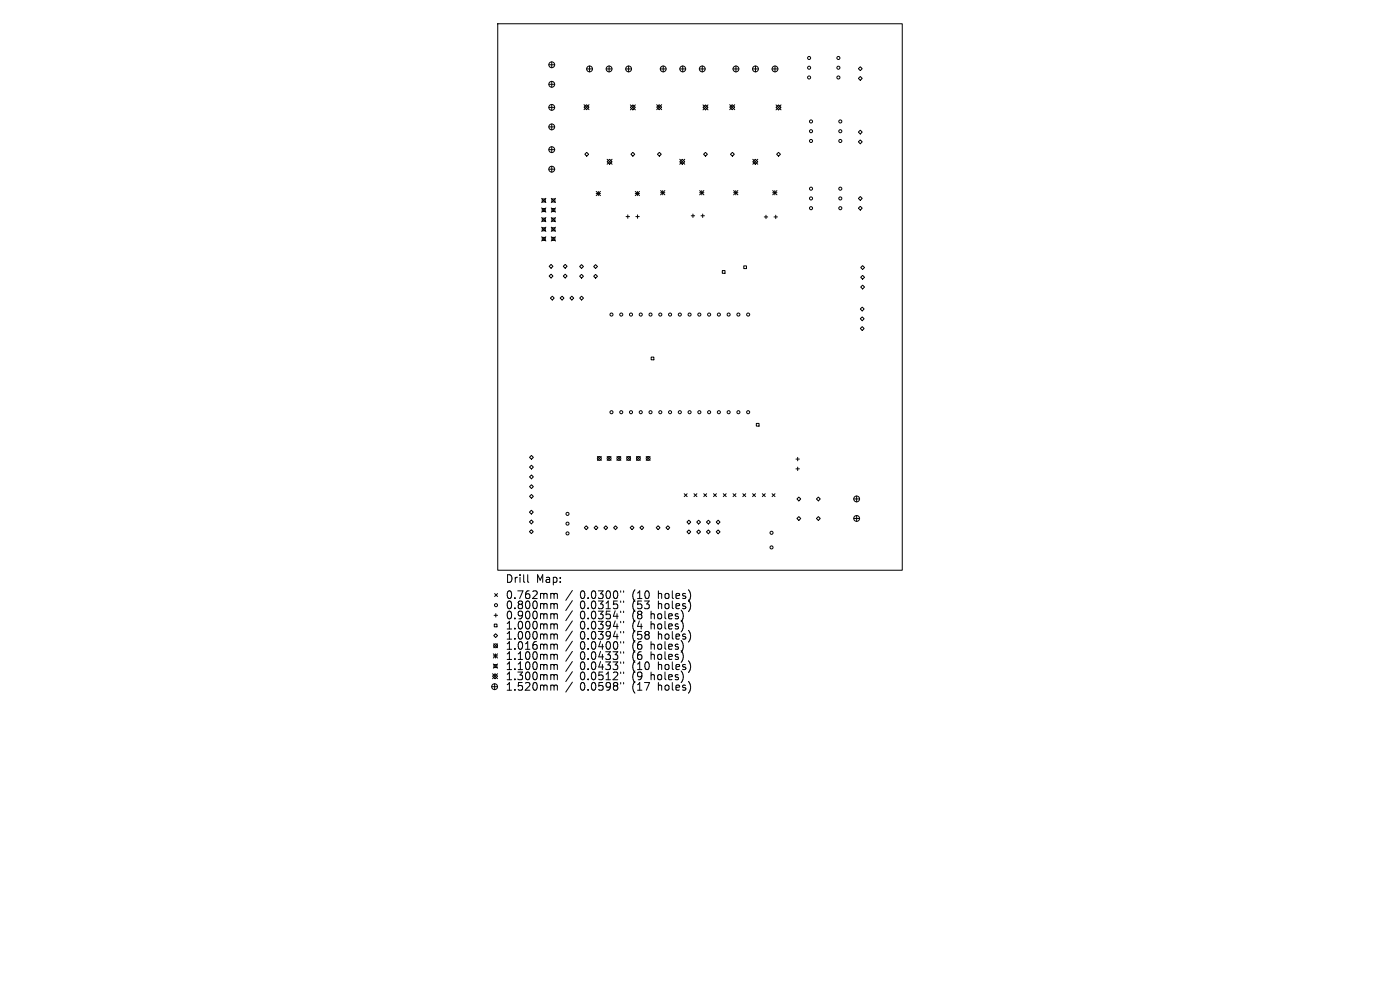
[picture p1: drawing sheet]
<svg xmlns="http://www.w3.org/2000/svg" width="297mm" height="210mm" viewBox="0 0 297 210" stroke-linecap="round" stroke-linejoin="round" font-family="sans-serif">
<defs><g id="words">
<g font-size="2.3">
<text x="107.2" y="123.9">Drill</text>
<text x="113.7" y="123.9">Map:</text>
<text x="107.2" y="127.3">0.762mm</text>
<text x="107.2" y="129.4">0.800mm</text>
<text x="107.2" y="131.6">0.900mm</text>
<text x="123" y="127.3">0.0300&quot;</text>
<text x="123" y="129.4">0.0315&quot;</text>
<text x="123" y="131.6">0.0354&quot;</text>
<text x="134.2" y="127.3">(10</text>
<text x="134.2" y="129.4">(53</text>
<text x="134.2" y="131.6">(8</text>
<text x="138.3" y="131.6">holes)</text>
<text x="139.8" y="127.3">holes)</text>
<text x="139.8" y="129.4">holes)</text>
<text x="107.2" y="133.7">1.000mm</text>
<text x="107.2" y="135.9">1.000mm</text>
<text x="123" y="133.7">0.0394&quot;</text>
<text x="123" y="135.9">0.0394&quot;</text>
<text x="134.2" y="133.7">(4</text>
<text x="134.2" y="135.9">(58</text>
<text x="138.3" y="133.7">holes)</text>
<text x="139.8" y="135.9">holes)</text>
<text x="107.2" y="138">1.016mm</text>
<text x="107.2" y="140.2">1.100mm</text>
<text x="107.2" y="142.4">1.100mm</text>
<text x="123" y="138">0.0400&quot;</text>
<text x="123" y="140.2">0.0433&quot;</text>
<text x="123" y="142.4">0.0433&quot;</text>
<text x="134.2" y="138">(6</text>
<text x="134.2" y="140.2">(6</text>
<text x="134.2" y="142.4">(10</text>
<text x="138.3" y="138">holes)</text>
<text x="138.3" y="140.2">holes)</text>
<text x="139.8" y="142.4">holes)</text>
<text x="107.2" y="144.5">1.300mm</text>
<text x="107.2" y="146.7">1.520mm</text>
<text x="123" y="144.5">0.0512&quot;</text>
<text x="123" y="146.7">0.0598&quot;</text>
<text x="134.2" y="144.5">(9</text>
<text x="134.2" y="146.7">(17</text>
<text x="138.3" y="144.5">holes)</text>
<text x="139.8" y="146.7">holes)</text>
</g>
</g></defs>
<g fill="none" stroke="#000" stroke-width=".21">
<path d="M105.6 5h85.8v116h-85.8zM116.4 13.7h1.3M116.4 17.9h1.3M117 13.1v1.3M117 17.3v1.2M124.5 14.6h1.2M125.1 14v1.2M128.6 14.6h1.2M129.2 14v1.2M132.7 14.6h1.3M133.4 14v1.2M140.1 14.6h1.2"/>
<path d="M140.7 14v1.2M144.2 14.6h1.3M144.8 14v1.2M148.4 14.6h1.2M149 14v1.2M155.5 14.6h1.2M156.1 14v1.2M159.6 14.6h1.3M160.3 14v1.2M163.8 14.6h1.2M164.4 14v1.2M182.1 16.6l.4-.4 .4 .4-.4 .4z"/>
<path d="M182.5 14.2l.4 .4-.4 .4-.4-.4zM116.4 22.8h1.3M116.4 26.9h1.3M116.4 31.7h1.3M116.4 35.9h1.3M117 22.2v1.2M117 26.3v1.2M117 31.1v1.3M117 35.3v1.2M123.9 22.2l1.1 1.1M124.4 22.2l.6 .5-.6 .6-.5-.6zM124.5 32.3l.4 .4-.4 .4-.4-.4z"/>
<path d="M125 22.2l-1.1 1.1M128.8 34.3l.5-.5 .6 .5-.6 .5zM128.8 33.8l1.1 1M129.9 33.8l-1.1 1M133.7 22.2l1.1 1.1M133.8 32.7l.5-.4 .4 .4-.4 .4zM134.3 22.2l.5 .6-.5 .5-.6-.5zM134.8 22.2l-1.1 1.1M139.3 22.7l.5-.5 .6 .5-.6 .6zM139.3 22.2l1.1 1.1M139.5 32.7l.4-.4 .4 .4-.4 .4zM140.4 22.2l-1.1 1.1"/>
<path d="M144.2 34.3l.5-.5 .6 .5-.6 .5zM144.2 33.8l1.1 1M145.3 33.8l-1.1 1M149.1 22.8l.6-.6 .5 .6-.5 .5zM149.1 22.2l1.1 1.1M149.3 32.7l.4-.4 .4 .4-.4 .4zM150.2 22.2l-1.1 1.1M154.8 22.2l1.1 1.1M155 32.7l.4-.4 .4 .4-.4 .4zM155.3 22.2l.6 .5-.6 .6-.5-.6zM155.9 22.2l-1.1 1.1M159.7 33.8l1.1 1"/>
<path d="M160.2 33.8l.6 .5-.6 .5-.5-.5zM160.8 33.8l-1.1 1M164.6 22.2l1.1 1.1M164.8 32.7l.4-.4 .4 .4-.4 .4zM165.2 22.2l.5 .6-.5 .5-.6-.5zM165.7 22.2l-1.1 1.1M182.1 28l.4-.4 .4 .4-.4 .4zM182.1 30.1l.4-.4 .4 .4-.4 .4zM114.9 42.1l.9 .9M114.9 44.1l.9 .9M114.9 46.2l.9 .8M114.9 48.2l.9 .9"/>
<path d="M114.9 50.2l.9 .9M115 42.2h.7v.6h-.7zM115 44.2h.7v.7h-.7zM115 46.3h.7v.6h-.7zM115 48.3h.7v.7h-.7zM115 50.4h.7v.6h-.7zM115.8 42.1l-.9 .9M115.8 44.1l-.9 .9M115.8 46.2l-.9 .8M115.8 48.2l-.9 .9M115.8 50.2l-.9 .9M116.5 58.6l.4-.4 .4 .4-.4 .4z"/>
<path d="M116.9 56.1l.4 .4-.4 .4-.4-.4zM116.9 44.1l.9 .9M116.9 46.2l.9 .8M116.9 48.2l.9 .9M116.9 50.2l.9 .9M116.9 42.1l.9 .9M117.1 42.2h.6v.6h-.6zM117.1 44.2h.6v.7h-.6zM117.1 46.3h.6v.6h-.6zM117.1 48.3h.6v.7h-.6zM117.1 50.4h.6v.6h-.6zM117.8 42.1l-.9 .9"/>
<path d="M117.8 44.1l-.9 .9M117.8 46.2l-.9 .8M117.8 48.2l-.9 .9M117.8 50.2l-.9 .9M119.5 56.5l.4-.4 .4 .4-.4 .4zM119.5 58.6l.4-.4 .4 .4-.4 .4zM123 58.6l.4-.4 .4 .4-.4 .4zM123.4 56.1l.4 .4-.4 .4-.4-.4zM125.9 58.6l.4-.4 .5 .4-.5 .4zM126.3 56.1l.5 .4-.5 .4-.4-.4zM126.5 40.6l.9 .9M126.5 41.1h.9"/>
<path d="M126.9 40.6v.9M127.4 40.6l-.9 .9M132.8 45.9h.7M133.2 45.6v.7M134.8 41.1h.9M134.8 40.6l.9 .9M134.9 45.9h.7M135.2 40.6v.9M135.3 45.6v.7M135.7 40.6l-.9 .9M140.1 40.4l.9 .9M140.1 40.9h.9"/>
<path d="M140.6 40.4v.9M141 40.4l-.9 .9M146.6 45.8h.8M147 45.4v.7M148.4 40.9h.9M148.4 40.4l.9 .9M148.7 45.8h.7M148.9 40.4v.9M149.1 45.4v.7M149.3 40.4l-.9 .9M153.2 57.4h.6v.6h-.6zM155.6 40.9h.9"/>
<path d="M155.6 40.4l.9 .9M156.1 40.4v.9M156.5 40.4l-.9 .9M157.8 56.4h.6v.6h-.6zM162.1 46h.8M162.5 45.6v.8M163.9 40.9h.9M163.9 40.4l.9 .9M164.2 46h.7M164.4 40.4v.9M164.6 45.6v.8M164.8 40.4l-.9 .9"/>
<path d="M182.1 42.1l.4-.4 .4 .4-.4 .4zM182.1 44.2l.4-.4 .4 .4-.4 .4zM182.6 56.8l.4-.5 .4 .5-.4 .4zM183 58.4l.4 .4-.4 .4-.4-.4zM116.8 63.2l.4-.4 .4 .4-.4 .4zM118.8 63.2l.4-.4 .4 .4-.4 .4zM120.9 63.2l.4-.4 .4 .4-.4 .4zM123 63.2l.4-.4 .4 .4-.4 .4zM138.1 75.7h.6v.6h-.6zM182.5 65.5l.4-.4 .4 .4-.4 .5zM182.5 67.6l.4-.4 .4 .4-.4 .4zM182.5 69.7l.4-.4 .4 .4-.4 .4z"/>
<path d="M182.6 60.9l.4-.4 .4 .4-.4 .4zM112.3 97l.4-.4 .5 .4-.5 .4zM112.7 98.7l.5 .4-.5 .4-.4-.4zM126.7 96.8l.9 .9M127.6 96.8l-.9 .9M128.8 96.8l.8 .9M129.6 96.8l-.8 .9M130.9 96.8l.8 .9M131.7 96.8l-.8 .9M132.9 96.8l.9 .9M133.8 96.8l-.9 .9M135 96.8l.8 .9"/>
<path d="M135.8 96.8l-.8 .9M137.1 96.8l.8 .9M137.9 96.8l-.8 .9M160.5 89.8h.5v.6h-.5zM168.9 97.4h.7M168.9 99.5h.7M169.2 97v.8M169.2 99.1v.7M112.3 108.6l.4-.4 .4 .4-.4 .5zM112.3 110.7l.4-.4 .4 .4-.4 .4zM112.3 112.8l.4-.4 .4 .4-.4 .4zM112.3 101.2l.4-.4 .5 .4-.5 .4z"/>
<path d="M112.3 103.2l.4-.4 .5 .4-.5 .4zM112.3 105.3l.4-.4 .5 .4-.5 .4zM124.4 111.5l.4 .4-.4 .5-.4-.5zM126.4 111.5l.4 .4-.4 .5-.4-.5zM128.5 111.5l.4 .4-.4 .5-.4-.5zM130.2 111.9l.4-.4 .4 .4-.4 .5zM133.7 111.9l.4-.4 .4 .4-.4 .4zM135.8 111.9l.4-.4 .4 .4-.4 .4zM139.6 111.5l.4 .4-.4 .4-.4-.4zM141.7 111.5l.4 .4-.4 .4-.4-.4zM145.2 104.7l.6 .6M145.7 110.8l.4-.5 .4 .5-.4 .4z"/>
<path d="M145.7 112.8l.4-.4 .4 .4-.4 .4zM145.8 104.7l-.6 .6M147.2 104.7l.6 .6M147.8 112.8l.4-.4 .4 .4-.4 .4zM147.8 104.7l-.6 .6M148.2 110.3l.4 .5-.4 .4-.4-.4zM149.3 104.7l.6 .6M149.9 110.8l.4-.5 .4 .5-.4 .4zM149.9 112.8l.4-.4 .4 .4-.4 .4zM149.9 104.7l-.6 .6M151.4 104.7l.6 .6M151.9 112.8l.4-.4 .5 .4-.5 .4z"/>
<path d="M152 104.7l-.6 .6M152.3 110.3l.5 .5-.5 .4-.4-.4zM153.4 104.7l.7 .6M154.1 104.7l-.7 .6M155.5 104.7l.6 .6M156.1 104.7l-.6 .6M157.6 104.7l.6 .6M158.2 104.7l-.6 .6M159.7 104.7l.6 .6M160.3 104.7l-.6 .6M161.7 104.7l.6 .6M162.3 104.7l-.6 .6"/>
<path d="M163.8 104.7l.6 .6M164.4 104.7l-.6 .6M169.1 105.8l.4-.4 .4 .4-.4 .5zM169.5 109.6l.4 .4-.4 .4-.4-.4zM173.2 105.8l.4-.4 .4 .4-.4 .5zM173.6 109.6l.4 .4-.4 .4-.4-.4zM181.1 105.8h1.3M181.1 110h1.3M181.7 105.2v1.3M181.7 109.4v1.2M104.7 138.7l.9 .9M104.7 139.1h.9"/>
<path d="M104.7 136.6l.9 .8M104.7 134.8l.4-.4 .5 .4-.5 .4zM104.8 130.5h.8M104.9 132.4h.5v.6h-.5zM104.9 125.9l.7 .6M105.1 138.7v.9M105.2 130.2v.7M105.6 125.9l-.7 .6M105.6 136.6l-.9 .8M105.6 138.7l-.9 .9M111.9 121.9v1.4l.3 .2M117.1 125.9l.4 .2"/>
<path d="M117.1 128l.4 .3M117.1 130.2l.4 .2M117.1 132.3l.4 .3M117.1 134.5l.4 .2M117.1 136.6l.4 .3M117.1 138.8l.4 .2M117.5 126.1l.3-.2 .4 .1v1M117.5 126.1v.9M117.5 128.3v.8M117.5 130.4v.9M117.5 132.6v.8M117.5 134.7v.9"/>
<path d="M117.5 136.9v.8M117.5 139v.9M117.5 128.3l.3-.3 .4 .1v1M117.5 130.4l.3-.2 .4 .1v1M117.5 132.6l.3-.3 .4 .1v1M117.5 134.7l.3-.2 .4 .1v1M117.5 136.9l.3-.3 .4 .1v1M117.5 139l.3-.2 .4 .1v1M121.4 125.3l-1.4 2.1M121.4 127.4l-1.4 2.1M121.4 129.6l-1.4 2.1M121.4 131.7l-1.4 2.1"/>
<path d="M121.4 133.9l-1.4 2.1M121.4 136l-1.4 2.1M121.4 138.2l-1.4 2.1M131.7 125.3v.3M131.7 127.5v.3M131.7 129.6v.4M131.7 131.8v.3M131.7 133.9v.4M131.7 136.1v.3M131.7 138.3v.3M132.3 125.3v.3M132.3 127.5v.3"/>
<path d="M132.3 129.6v.4M132.3 131.8v.3M132.3 133.9v.4M132.3 136.1v.3M132.3 138.3v.3M104.3 145.7h1.3M104.5 143.4l.5-.5 .6 .5-.6 .6zM104.5 142.9l1.1 1.1M104.7 140.8l.9 .9M104.8 141h.6v.6h-.6zM104.9 145v1.3M105.6 140.8l-.9 .9"/>
<path d="M105.6 142.9l-1.1 1.1M117.1 141l.4 .2M117.1 143.1l.4 .2M117.1 145.3l.4 .3M117.5 141.2v.8M117.5 143.3v.9M117.5 145.6v.8M117.5 141.2l.3-.2h.4v1M117.5 143.3l.3-.2 .4 .1v1M117.5 145.6l.3-.3 .4 .1v1M121.4 140.3l-1.4 2.1M121.4 142.5l-1.4 2.1"/>
<path d="M121.4 144.7l-1.4 2.1M131.7 140.4v.3M131.7 142.6v.3M131.7 144.8v.3M132.3 140.4v.3M132.3 142.6v.3M132.3 144.8v.3"/>
<circle cx="117" cy="13.7" r=".62"/>
<circle cx="117" cy="17.9" r=".62"/>
<circle cx="125.1" cy="14.6" r=".62"/>
<circle cx="129.2" cy="14.6" r=".62"/>
<circle cx="133.4" cy="14.6" r=".62"/>
<circle cx="140.7" cy="14.6" r=".62"/>
<circle cx="144.8" cy="14.6" r=".62"/>
<circle cx="149" cy="14.6" r=".62"/>
<circle cx="156.1" cy="14.6" r=".62"/>
<circle cx="160.3" cy="14.6" r=".62"/>
<circle cx="164.4" cy="14.6" r=".62"/>
<circle cx="171.6" cy="12.3" r=".33"/>
<circle cx="171.6" cy="14.4" r=".33"/>
<circle cx="171.6" cy="16.4" r=".33"/>
<circle cx="177.9" cy="14.4" r=".33"/>
<circle cx="177.9" cy="12.3" r=".33"/>
<circle cx="177.9" cy="16.4" r=".33"/>
<circle cx="117" cy="22.8" r=".62"/>
<circle cx="117" cy="35.9" r=".62"/>
<circle cx="117" cy="31.7" r=".62"/>
<circle cx="117" cy="26.9" r=".62"/>
<circle cx="172.1" cy="27.8" r=".33"/>
<circle cx="172.1" cy="29.9" r=".33"/>
<circle cx="172.1" cy="25.8" r=".33"/>
<circle cx="178.3" cy="27.8" r=".33"/>
<circle cx="178.3" cy="29.9" r=".33"/>
<circle cx="178.3" cy="25.8" r=".33"/>
<circle cx="172.1" cy="44.2" r=".33"/>
<circle cx="172.1" cy="40" r=".33"/>
<circle cx="172.1" cy="42.1" r=".33"/>
<circle cx="178.3" cy="44.2" r=".33"/>
<circle cx="178.3" cy="40" r=".33"/>
<circle cx="178.3" cy="42.1" r=".33"/>
<circle cx="129.7" cy="66.7" r=".33"/>
<circle cx="131.8" cy="66.7" r=".33"/>
<circle cx="133.9" cy="66.7" r=".33"/>
<circle cx="135.9" cy="66.7" r=".33"/>
<circle cx="138" cy="66.7" r=".33"/>
<circle cx="140.1" cy="66.7" r=".33"/>
<circle cx="142.1" cy="66.7" r=".33"/>
<circle cx="144.2" cy="66.7" r=".33"/>
<circle cx="146.3" cy="66.7" r=".33"/>
<circle cx="148.4" cy="66.7" r=".33"/>
<circle cx="150.4" cy="66.7" r=".33"/>
<circle cx="152.5" cy="66.7" r=".33"/>
<circle cx="154.6" cy="66.7" r=".33"/>
<circle cx="156.6" cy="66.7" r=".33"/>
<circle cx="158.7" cy="66.7" r=".33"/>
<circle cx="127.1" cy="97.3" r=".41"/>
<circle cx="129.2" cy="97.3" r=".41"/>
<circle cx="129.7" cy="87.4" r=".33"/>
<circle cx="131.3" cy="97.3" r=".41"/>
<circle cx="131.8" cy="87.4" r=".33"/>
<circle cx="133.4" cy="97.3" r=".41"/>
<circle cx="133.9" cy="87.4" r=".33"/>
<circle cx="135.4" cy="97.3" r=".41"/>
<circle cx="135.9" cy="87.4" r=".33"/>
<circle cx="137.5" cy="97.3" r=".41"/>
<circle cx="138" cy="87.4" r=".33"/>
<circle cx="140.1" cy="87.4" r=".33"/>
<circle cx="142.1" cy="87.4" r=".33"/>
<circle cx="144.2" cy="87.4" r=".33"/>
<circle cx="146.3" cy="87.4" r=".33"/>
<circle cx="148.4" cy="87.4" r=".33"/>
<circle cx="150.4" cy="87.4" r=".33"/>
<circle cx="152.5" cy="87.4" r=".33"/>
<circle cx="154.6" cy="87.4" r=".33"/>
<circle cx="156.6" cy="87.4" r=".33"/>
<circle cx="158.7" cy="87.4" r=".33"/>
<circle cx="120.4" cy="109" r=".33"/>
<circle cx="120.4" cy="113.2" r=".33"/>
<circle cx="120.4" cy="111.1" r=".33"/>
<circle cx="163.7" cy="113" r=".33"/>
<circle cx="163.7" cy="116.1" r=".33"/>
<circle cx="181.7" cy="110" r=".62"/>
<circle cx="181.7" cy="105.8" r=".62"/>
<circle cx="105.1" cy="137" r=".41"/>
<circle cx="105.2" cy="128.4" r=".33"/>
<circle cx="104.9" cy="145.7" r=".62"/>
</g>
<use href="#words"/>
</svg>
